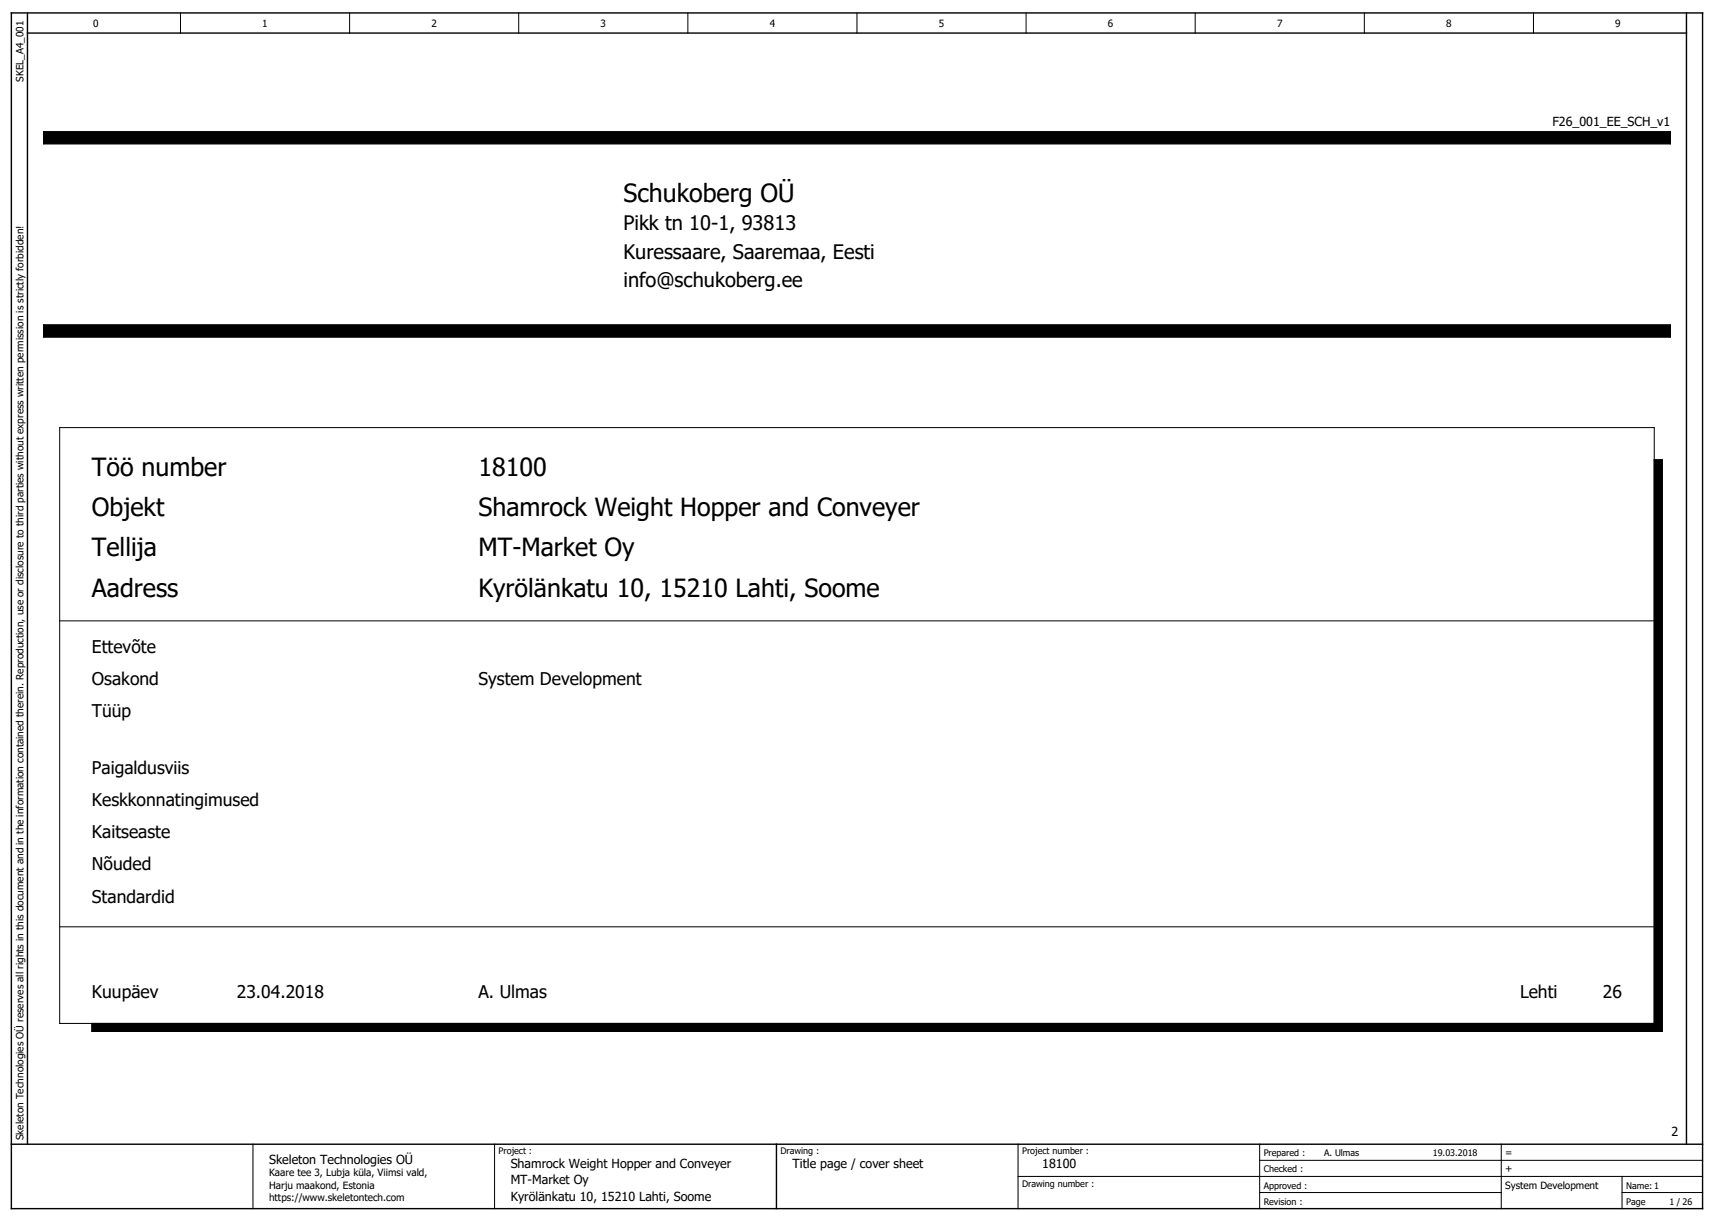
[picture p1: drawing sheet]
<svg xmlns="http://www.w3.org/2000/svg" width="426mm" height="303mm" viewBox="0 0 426 303" stroke-linecap="round" stroke-linejoin="round" font-family="sans-serif">
<defs><g id="words">
<g font-size="6.2">
<text x="154.8" y="50.2">Schukoberg OÜ</text>
<text x="22.8" y="118.2">Töö number</text>
<text x="118.8" y="118.2">18100</text>
<text x="22.8" y="128.2">Objekt</text>
<text x="118.8" y="128.2">Shamrock Weight Hopper and Conveyer</text>
<text x="22.8" y="138.2">Tellija</text>
<text x="118.8" y="138.2">MT-Market Oy</text>
<text x="22.8" y="148.2">Aadress</text>
<text x="118.8" y="148.2">Kyrölänkatu 10, 15210 Lahti, Soome</text>
</g>
<g font-size="5">
<text x="154.8" y="57.2">Pikk tn 10-1, 93813</text>
<text x="154.8" y="64.2">Kuressaare, Saaremaa, Eesti</text>
<text x="154.8" y="71.2">info@schukoberg.ee</text>
</g>
<g font-size="4.3">
<text x="22.8" y="162.2">Ettevõte</text>
<text x="22.8" y="170.2">Osakond</text>
<text x="118.8" y="170.2">System Development</text>
<text x="22.8" y="178.2">Tüüp</text>
<text x="22.8" y="192.2">Paigaldusviis</text>
<text x="22.8" y="200.2">Keskkonnatingimused</text>
<text x="22.8" y="208.2">Kaitseaste</text>
<text x="22.8" y="216.2">Nõuded</text>
<text x="22.8" y="224.2">Standardid</text>
<text x="22.8" y="247.9">Kuupäev</text>
<text x="58.8" y="247.9">23.04.2018</text>
<text x="118.8" y="247.9">A. Ulmas</text>
<text x="377.5" y="247.9">Lehti</text>
<text x="398.1" y="247.9">26</text>
</g>
<g font-size="3.1">
<text x="385.5" y="31.2">F26_001_EE_SCH_v1</text>
<text x="415.1" y="282.2">2</text>
<text x="66.8" y="289.2">Skeleton Technologies OÜ</text>
<text x="126.8" y="290.2">Shamrock Weight Hopper and Conveyer</text>
<text x="196.8" y="290.2">Title page / cover sheet</text>
<text x="258.8" y="290.2">18100</text>
<text x="126.8" y="294.2">MT-Market Oy</text>
<text x="126.8" y="298.2">Kyrölänkatu 10, 15210 Lahti, Soome</text>
</g>
<g font-size="2.5">
<text x="23.1" y="6.7">0</text>
<text x="65.1" y="6.7">1</text>
<text x="107.1" y="6.7">2</text>
<text x="149.1" y="6.7">3</text>
<text x="191.1" y="6.7">4</text>
<text x="233.1" y="6.7">5</text>
<text x="275.1" y="6.7">6</text>
<text x="317.1" y="6.7">7</text>
<text x="359.1" y="6.7">8</text>
<text x="401.1" y="6.7">9</text>
<text x="5.8" y="20.3" transform="rotate(-90 5.8 20.3)">SKEL_A4_001</text>
<text x="5.8" y="283.2" transform="rotate(-90 5.8 283.2)">Skeleton Technologies OÜ reserves all rights in this document and in the information contained therein. Reproduction, use or disclosure to third parties without express written permission is strictly forbidden!</text>
<text x="373.8" y="287.2">=</text>
<text x="66.8" y="292.2">Kaare tee 3, Lubja küla, Viimsi vald,</text>
<text x="373.8" y="291.2">+</text>
<text x="66.8" y="295.2">Harju maakond, Estonia</text>
<text x="66.8" y="298.2">https://www.skeletontech.com</text>
<text x="373.8" y="295.2">System Development</text>
</g>
<g font-size="2.2">
<text x="123.8" y="286.8">Project :</text>
<text x="193.8" y="286.8">Drawing :</text>
<text x="253.8" y="286.8">Project number :</text>
<text x="313.8" y="287.2">Prepared :</text>
<text x="328.8" y="287.2">A. Ulmas</text>
<text x="355.8" y="287.2">19.03.2018</text>
<text x="313.8" y="291.2">Checked :</text>
<text x="253.8" y="294.8">Drawing number :</text>
<text x="313.8" y="295.2">Approved :</text>
<text x="313.8" y="299.2">Revision :</text>
<text x="403.8" y="295.2">Name: 1</text>
<text x="403.8" y="299.2">Page</text>
<text x="414.6" y="299.2">1 / 26</text>
</g>
</g></defs>
<g fill="none" stroke="#000" stroke-width=".25">
<path d="M44.8 3.2v5M86.8 3.2v5M128.8 3.2v5M170.8 3.2v5M212.8 3.2v5M254.8 3.2v5M296.8 3.2v5M338.8 3.2v5M380.8 3.2v5M10.8 32.7h404v3h-404zM10.8 80.7h404v3h-404zM410.8 114.2h2v142h-390v-2"/>
<path d="M14.8 154.2h396M14.8 230.2h396M410.8 254.2h-396v-148h396v150M62.8 284.2v16M122.8 284.2v16M252.8 292.2h170M252.8 284.2v16M312.8 284.2v16M312.8 288.2h110M312.8 296.2h60M372.8 284.2v16M402.8 292.2v8"/>
<path d="M402.8 296.2h20"/>
</g>
<path d="M2.8 3.2h420v297h-420zM6.8 8.2h412M6.8 3.2v281M418.8 3.2v281M2.8 284.2h420M192.8 284.2v16" fill="none" stroke="#000" stroke-width=".35"/>
<path d="M10.8 32.7h404v3h-404zM10.8 80.7h404v3h-404zM22.8 254.2h388v2h-388zM410.8 114.2h2v142h-2z" fill="#000" stroke="#000" stroke-width=".25"/>
<use href="#words"/>
</svg>
